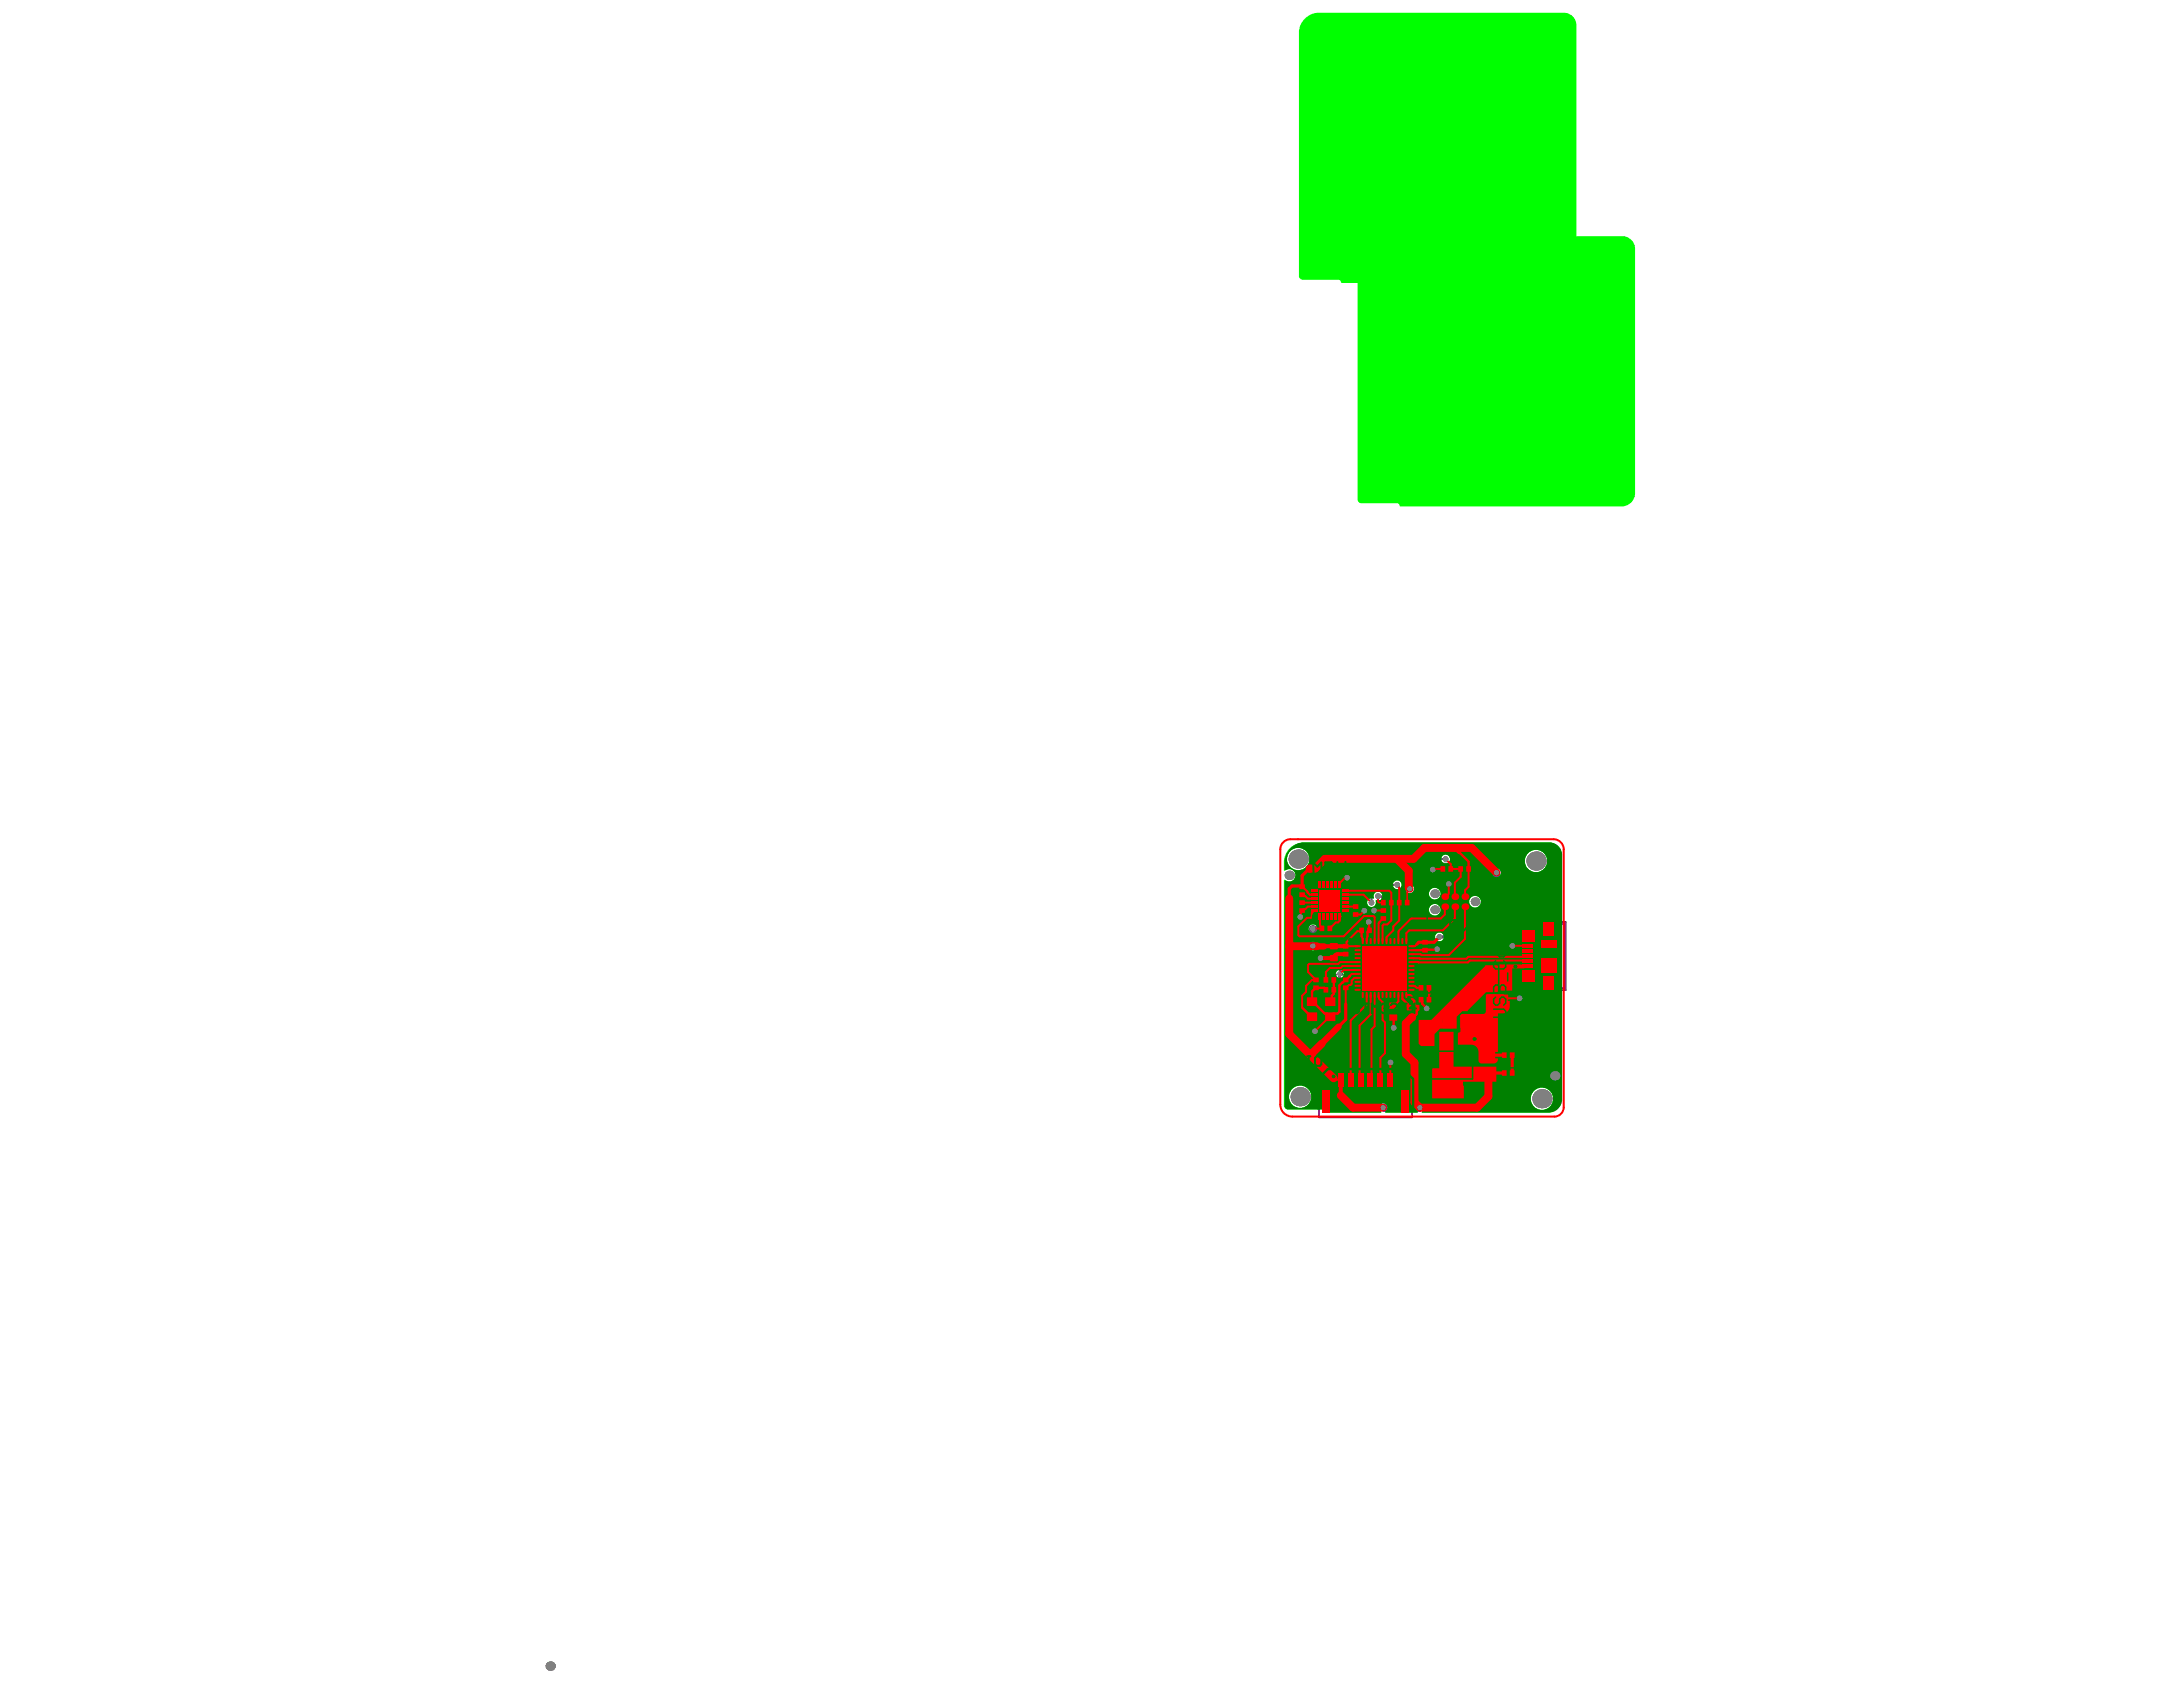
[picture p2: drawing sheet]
<svg xmlns="http://www.w3.org/2000/svg" width="279mm" height="216mm" viewBox="0 0 279 216" stroke-linecap="round" stroke-linejoin="round" font-family="sans-serif">
<path d="M184.7 136.3h1M185.2 135.8v1M197.3 122.4h1.1M197.9 121.9v1" fill="none" stroke="#000" stroke-width=".13"/>
<path d="M167.7 112.7h5v5.1h-5zM169.7 115.3h1M170.2 114.8v1M173.3 119.9h7.9v7.9h-7.9zM176.7 123.9h1M177.2 123.4v1" fill="none" stroke="#008000" stroke-width=".13"/>
<path d="M194.4 118h6v8.7h-6zM181.8 132.4h6.8v7.9h-6.8z" fill="none" stroke="#008000" stroke-width=".2"/>
<g fill="none" stroke="#800080" stroke-width=".18">
<path d="M165.9 115.2h1.5M165.9 112.8h1.5v4.4h-1.5zM165.9 114.9h1.5M168.5 118.1h2.4v1.4h-2.4zM172.8 115.4h1.4v2.3h-1.4zM173.6 118.4h2.3v1.4h-2.3zM176.3 115.9h1.5v2.3h-1.5zM176.4 114.8h4.4v1.4h-4.4zM178.4 114.8v1.4M178.7 114.8v1.4M181.7 119.9h1.4v2.4h-1.4zM182.7 113.5h7.1v3.8h-7.1z"/>
<path d="M184 110.5h4.6v1.4h-4.6zM186.3 110.5v1.4M166.8 127.2h4.5v3.9h-4.1l-.4-.4zM167.7 124.7h1.4v2.4h-1.4zM169 124.7h2.4v2.7h-2.4zM169 126h2.4M169 126.1h2.4M169.9 120.3h1.7v3.1h-1.7zM171.5 124.7h1.4v2.4h-1.4zM171.5 120.4h1.4v2.4h-1.4M174.3 139.1h.3M174.4 139.1v.8l-.1 .2h-.2l-.2-.2"/>
<path d="M174.9 139.3l.2-.2h.3l.2 .2v.1M175.3 139.6h.1M175.4 139.6l.2 .2v.1l-.2 .2h-.3l-.2-.2M175.6 139.4h.1M175.6 139.4l-.2 .2M177.5 127.9h1.7v3.1h-1.7zM179.7 128.2h2.3v1.5h-2.3zM181.2 125.7h2.3v1.4h-2.3zM181.2 127.2h2.3v1.5h-2.3zM184.3 129.6h4.3v2.3h-4.3zM189.3 134.1h2.4v4.4h-2.4zM190.2 125.4h3.2v3h-3.2z"/>
<path d="M190.2 123.6h3.1v1.6h-3.1zM191.7 125.4v3M191.8 125.4v3M191.9 136.6h2.3v1.4h-2.3zM191.9 134.3h2.3v1.4h-2.3z"/>
</g>
<g fill="none" stroke="#800080" stroke-width=".13">
<path d="M168.2 113.2h4v4.1h-4zM173.6 120.3h7.2v7.2h-7.2zM180.8 125.4h.3M181 125.2v.4M191.4 136.3h.4M191.6 136.1v.4"/>
<circle cx="174.5" cy="121.2" r=".51"/>
</g>
<path d="M194.4 118h6v8.7h-6zM194.5 118.3h5.8v8.2h-5.8zM199.7 118v8.7M168.8 136.9h11.9v6.1h-11.9zM181.8 132.4h6.8v7.9h-6.8zM181.9 134.5h6.6v3.6h-6.6z" fill="none" stroke="#800080" stroke-width=".2"/>
<g fill="none" stroke="#800080" stroke-width=".15">
<path d="M166 114.1h.1M166 116.1h.1M166 114.8v.3l.2 .2h.7l.1-.2M166 113.4v-.7h.2l.7 .7h.1M166 114.1h1M166 114.1l.2 .2M166 116.1h1M166 116.1l.2 .2M166 114.8l.2 .3 .3 .3M166.2 114.6l-.2 .2M166.2 116.6l-.2 .2v.3l.2 .2h.7l.1-.2v-.3l-.1-.2M166.9 114.6l.1 .2v.5l-.1 .1h-.4"/>
<path d="M167 113.9v.4M167 115.9v.4M167 114.9l-.1-.1h-.2l-.2 .1v.5M169.1 118.6l-.2-.2h-.3l-.2 .2v.3l.2 .2 .5-.2v.5h-.7M169.6 118.4h.4M169.8 119.4h.1M169.8 118.4v1M170 119.3l-.2 .1M170.3 118.6l.2-.2h.3l.2 .2v.7l-.2 .1h-.3l-.2-.1M173.1 116.3v.3M173.1 116.4h1M173.3 115.9l-.2-.1v-.4l.2-.1h.7l.1 .1v.4l-.1 .1"/>
<path d="M173.5 118.7h.7l-.7 .7v.1l.2 .2h.3l.2-.2M173.6 117.3l.2-.2h.2l.1 .2v.3l-.1 .2h-.2l-.2-.2M173.6 117.3l-.1-.2h-.2l-.2 .2v.3l.2 .2h.2l.1-.2M173.6 117.3v.3M174 116.3l.1 .1M174.1 116.4h.1M174.7 118.7h.3M174.9 119.7h.1M174.9 118.7v1M175 119.5l-.1 .2M175.4 118.9l.1-.2h.4l.1 .2v.6l-.1 .2h-.4l-.1-.2M176.5 116.2h1.1v.5l-.2 .2h-.3l-.2-.2v-.5"/>
<path d="M176.5 117.4l.2-.2h.4v.5l-.2 .2h-.2l-.2-.2zM176.9 116.5l-.4 .4M176.9 115v1l.5-.5h-.7M177.1 117.2l.3 .3 .2 .4M177.7 115l.4 .3M178.4 115v1h-.5l-.2-.1v-.4l.2-.2h.5M178.7 115.7h.6l.1-.2v-.3l-.1-.2h-.6v1M179.1 115.7l.3 .3M179.8 115.2l.1-.2h.4l.1 .2v.1M180.1 115.5h.2M180.3 115.5l.1 .2v.2l-.1 .1h-.4l-.1-.1M180.4 115.3h.1"/>
<path d="M180.4 115.3l-.1 .2M182.8 120v.3M184.6 110.7l-.2-.1h-.3l-.2 .1v.7l.2 .2h.3l.2-.2M184.9 111.6h.4M185.1 110.6h.1M185.1 110.6v1M185.1 110.6l-.2 .1M186.4 111.1h-.6l.5-.5v1M186.6 111.4h.5l.2-.2v-.3l-.2-.2h-.5v1M186.9 111.4l.4 .3M187.6 110.7h.7v.2l-.7 .6v.2M167.8 125.1v.6h.5l-.2-.5 .2-.1h.3l.2 .1v.4l-.2 .1"/>
<path d="M168 126.1l-.2 .2v.3l.2 .2h.6l.2-.2v-.3l-.2-.2M168.4 128.7l.7 1M169.1 128.7l-.7 1M169.4 124.9h.6l-.6 .7v.1l.1 .2h.4l.1-.2M169.4 129.7h.4M169.6 128.7h.1M169.6 128.7v1M169.6 128.7l-.2 .1M170 126.2l-.1-.2h-.4l-.1 .2v.7l.1 .2h.4l.1-.2M170.2 121.7v-.7h.2l.7 .7h.1M170.4 126.5h.5l.2 .2v.2l-.2 .2h-.4l-.1-.2zM170.4 124.9l.3 .3"/>
<path d="M170.4 122l-.2 .2v.3l.2 .2h.7l.1-.2v-.3l-.1-.2M171.1 126l-.4 .2-.3 .3M171.1 124.9v1h-.6l-.1-.2v-.3l.1-.2h.6M171.8 121.8l-.2 .1v.4l.2 .1h.6l.2-.1v-.4l-.2-.1M172 125.7l-.1-.1v-.4l.1-.1h.7l.2 .1v.4l-.2 .1M172 126.1l-.1 .2v.3l.1 .2h.7l.2-.2v-.3l-.2-.2h-.2l-.1 .2v.5M172.1 120.9l-.2-.1h-.1l-.2 .1v.4l.2 .1h.1l.2-.1M172.1 120.9l.2-.1h.1l.2 .1v.4l-.2 .1h-.1l-.2-.1M172.1 120.9v.4M177.8 129.5h.1M177.8 129.5h1M177.8 129.5l.2 .2"/>
<path d="M178 130.1l-.2 .1v.4l.2 .1h.7l.1-.1v-.4l-.1-.1M178.2 128.2h.1M178.2 128.2h-.2l-.2 .2v.3l.2 .2M178.2 128.2l.1 .2M178.3 128.4l.2-.2h.2l.1 .2v.3l-.1 .2M178.3 128.4v.1M178.8 129.4v.3M180.3 128.5l-.2-.2h-.3l-.2 .2v.7l.2 .1h.3l.2-.1M180.6 129.3h.3M180.8 128.3h.1M180.8 128.3v1M180.8 128.3l-.2 .2"/>
<path d="M181.5 128.5l.1-.2h.4l.1 .2v.7l-.1 .1h-.4l-.1-.1zM181.5 125.8h.5l.2 .2v.6l-.2 .2h-.5zM181.5 128.1h.5l.2-.2v-.3l-.2-.2h-.5v1M181.7 121h.1M181.7 120.2h.1M181.7 121h1.1M181.7 121l.2 .2M181.7 120.2h1.1M181.7 120.2l.2 .1M181.9 128.1l.3 .3M181.9 121.5l-.2 .2v.3l.2 .2h.7l.2-.2v-.3l-.2-.2M182.6 126l.1-.2h.4l.1 .2v.1l-.6 .7h.6"/>
<path d="M182.8 120.8v.4M183.2 127.4h-.6v.5l.3-.1h.2l.1 .1v.4l-.1 .1h-.4l-.1-.1M185.6 130.9h.1M185.6 130.9v.2l.2 .1h.3l.2-.1M185.8 130.7l-.2 .2M185.8 130.7h.1M186.3 130.4l-.2-.2h-.3l-.2 .2v.2l.2 .1M186.6 130.4l.2-.2h.3l.2 .2v.7l-.2 .1h-.3l-.2-.1M190 137h1l-.5-.5v.7M190.2 136.1l-.2-.1v-.4l.2-.1h.6l.2 .1v.4l-.2 .1M190.6 123.9h.3M190.7 127.1l-.2 .2v.3l.2 .2h.6l.2-.2v-.3l-.2-.2"/>
<path d="M190.8 124.9h.1M190.8 123.9v1M190.9 124.7l-.1 .2M191.3 124.1l.1-.2h.5v1h-.5l-.1-.2v-.1l.1-.2-.1-.2zM191.4 124.4h.5M191.5 126.1v.7l-.7-.7h-.1l-.2 .2v.3l.2 .2M191.9 124.4h.1M192 126.4h.1M192 126.4h1M192 126.4l.2 .2M192.2 126.9l-.2 .2v.3l.2 .2h.7l.1-.2v-.3l-.1-.2M192.4 135.2h.5l.1-.2v-.3l-.1-.2h-.5v1"/>
<path d="M192.4 136.7h.5l.1 .2v.6l-.1 .2h-.5zM192.6 124.4h.4M192.7 135.2l.3 .3M193 123.9v1h-.7M193 126.3v.3M193.4 137.7h.3M193.4 135.5h.3M193.5 136.7h.1M193.5 134.5h.1M193.5 134.5v1M193.5 136.7v1M193.5 136.7l-.1 .2"/>
<path d="M193.5 134.5l-.1 .2"/>
</g>
<g fill="none" stroke="#800080" stroke-width=".26">
<path d="M184.9 114.6h1.1l-1.1 1.1v.2l.3 .3h.5l.3-.3M186.5 116.2h.5M187.5 114.9l-.3-.3h-.2l-.3 .3v1.3"/>
<circle cx="167.9" cy="130.1" r=".11"/>
</g>
<circle cx="171.6" cy="137.8" r=".1" fill="none" stroke="#800080" stroke-width=".25"/>
<g fill="#800080">
<path d="M196.7 122h.4a.18 .18 0 0 1 .3 .2 .18 .18 0 0 1-.2 .2l.1-.3h-.6z"/>
<path d="M196.7 121.6h.6v.1h-.5l.1 .1h-.1z"/>
<path d="M185.2 136.3h.6v.1h-.3a.18 .18 0 0 0-.3 .2 .17 .17 0 0 0 .3 .1h.3v.1h-.4a.28 .28 0 0 1-.2-.2 .28 .28 0 0 1 0-.3z"/>
<path d="M185.2 137.2h.5l-.1-.2h.1l.1 .2h-.6z"/>
</g>
<circle cx="171.5" cy="124.6" r=".3" fill="#008080"/>
<path d="M168 118.9v2.2M191.5 111.7v5l-3 3M177 141.8h4.7" fill="none" stroke="#00f" stroke-width="1"/>
<path d="M188.5 119.7l-.2 .2h-4.1" fill="none" stroke="#00f" stroke-width=".4"/>
<path d="M180.4 113.7h-.9l-.6 .7h-.8l-.3 .3h-1.4" fill="none" stroke="#00f" stroke-width=".2"/>
<path d="M178.8 113.2h-2.8l-.5 .5v1.8M185 109.9h-2.3l-1.2 1.3v5.9l-.2 .1h-6.4l-3.4 3.4v4" fill="none" stroke="#00f" stroke-width=".25"/>
<g fill="#808080">
<circle cx="169" cy="122.6" r=".36"/>
<circle cx="175.2" cy="118" r=".36"/>
<circle cx="174.6" cy="116.6" r=".36"/>
<circle cx="182.6" cy="129.1" r=".36"/>
<circle cx="183.9" cy="121.5" r=".36"/>
<circle cx="172.4" cy="112.3" r=".36"/>
<circle cx="168.3" cy="132" r=".36"/>
<circle cx="191.5" cy="111.7" r=".36"/>
<circle cx="184.2" cy="119.9" r=".36"/>
<circle cx="168" cy="118.9" r=".36"/>
<circle cx="166.4" cy="117.3" r=".36"/>
<circle cx="168" cy="121.1" r=".36"/>
<circle cx="178.8" cy="113.2" r=".36"/>
<circle cx="176.4" cy="114.7" r=".36"/>
<circle cx="180.4" cy="113.7" r=".36"/>
<circle cx="177" cy="141.8" r=".36"/>
<circle cx="181.7" cy="141.8" r=".36"/>
<circle cx="178.4" cy="131.5" r=".36"/>
<circle cx="178" cy="136" r=".36"/>
<circle cx="194.5" cy="127.8" r=".36"/>
<circle cx="193.6" cy="121" r=".36"/>
<circle cx="185.4" cy="113.1" r=".36"/>
<circle cx="183.4" cy="111.3" r=".36"/>
<circle cx="175.9" cy="116.5" r=".36"/>
<circle cx="185" cy="109.9" r=".36"/>
<circle cx="175.5" cy="115.5" r=".36"/>
<circle cx="171.5" cy="124.6" r=".3"/>
<circle cx="179.4" cy="126.1" r=".25"/>
<circle cx="178.3" cy="126.1" r=".25"/>
<circle cx="177.2" cy="126.1" r=".25"/>
<circle cx="176.1" cy="126.1" r=".25"/>
<circle cx="175" cy="126.1" r=".25"/>
<circle cx="179.4" cy="125" r=".25"/>
<circle cx="178.3" cy="125" r=".25"/>
<circle cx="177.2" cy="125" r=".25"/>
<circle cx="176.1" cy="125" r=".25"/>
<circle cx="175" cy="125" r=".25"/>
<circle cx="179.4" cy="123.9" r=".25"/>
<circle cx="178.3" cy="123.9" r=".25"/>
<circle cx="177.2" cy="123.9" r=".25"/>
<circle cx="176.1" cy="123.9" r=".25"/>
<circle cx="175" cy="123.9" r=".25"/>
<circle cx="179.4" cy="122.8" r=".25"/>
<circle cx="178.3" cy="122.8" r=".25"/>
<circle cx="177.2" cy="122.8" r=".25"/>
<circle cx="176.1" cy="122.8" r=".25"/>
<circle cx="175" cy="122.8" r=".25"/>
<circle cx="179.4" cy="121.7" r=".25"/>
<circle cx="178.3" cy="121.7" r=".25"/>
<circle cx="177.2" cy="121.7" r=".25"/>
<circle cx="176.1" cy="121.7" r=".25"/>
<circle cx="175" cy="121.7" r=".25"/>
<circle cx="170.8" cy="114.7" r=".25"/>
<circle cx="170.8" cy="115.8" r=".25"/>
<circle cx="169.6" cy="115.8" r=".25"/>
<circle cx="169.6" cy="114.7" r=".25"/>
<circle cx="166.4" cy="140.4" r="1.21"/>
<circle cx="70.4" cy="213.2" r=".58"/>
<circle cx="199" cy="137.7" r=".58"/>
<circle cx="183.6" cy="116.4" r=".54"/>
<circle cx="188.8" cy="115.4" r=".54"/>
<circle cx="183.6" cy="114.4" r=".54"/>
<circle cx="196.6" cy="110.2" r="1.21"/>
<circle cx="197.3" cy="140.6" r="1.21"/>
<circle cx="166.1" cy="109.9" r="1.21"/>
<circle cx="165" cy="112" r=".58"/>
</g>
<g fill="#0f0">
<path d="M174.3 31.2a2.59 2.59 0 0 1 1.8-1h31.7a1.61 1.61 0 0 1 1.5 1.7v31.2a1.72 1.72 0 0 1-1.6 1.7h-28.5l-.1-.3-.3-.1h-4.6a.49 .49 0 0 1-.4-.5v-31.1a2.47 2.47 0 0 1 .5-1.6z"/>
<path d="M166.8 2.6a2.59 2.59 0 0 1 1.8-1h31.7a1.61 1.61 0 0 1 1.5 1.7v31.2a1.72 1.72 0 0 1-1.6 1.7h-28.5l-.1-.3-.3-.1h-4.6a.49 .49 0 0 1-.4-.5v-31.1a2.47 2.47 0 0 1 .5-1.6z"/>
<path d="M164.9 108.7a2.59 2.59 0 0 1 1.7-.9h31.8a1.61 1.61 0 0 1 1.4 1.6v31.3a1.72 1.72 0 0 1-1.5 1.7h-16.3v-.1a.56 .56 0 0 0 .2-.9 .56 .56 0 0 0-.9 0 .56 .56 0 0 0 .2 .9v.1h-4.2v-.1a.56 .56 0 0 0 .2-.9 .56 .56 0 0 0-.9 0 .56 .56 0 0 0 .2 .9v.1h-7l-.2-.3-.2-.1h-4.7a.49 .49 0 0 1-.4-.5v-28.9h.2a.79 .79 0 0 0 1.1 0 .79 .79 0 0 0 0-1.1 .79 .79 0 0 0-1.1 0l-.2-.1a3.2 3.2 0 0 1 .6-2.7zM184.5 109.9a.57 .57 0 0 0 1.1 0 .57 .57 0 0 0-1.1 0zM164.7 109.9a1.45 1.45 0 0 0 2.9 0 1.45 1.45 0 0 0-2.9 0zM195.2 110.2a1.43 1.43 0 0 0 2.8 0 1.43 1.43 0 0 0-2.8 0zM191 111.7a.57 .57 0 0 0 1.1 0 .57 .57 0 0 0-1.1 0zM178.3 113.2a.57 .57 0 0 0 1.1 0 .57 .57 0 0 0-1.1 0zM179.9 113.7a.57 .57 0 0 0 1.1 0 .57 .57 0 0 0-1.1 0zM175.1 115.2a.57 .57 0 0 0 .4 .9 .57 .57 0 0 0 .5-.8l.1-.1a.56 .56 0 0 0 .8-.4 .56 .56 0 0 0-.6-.7 .56 .56 0 0 0-.4 .8l-.1 .1a.54 .54 0 0 0-.7 .2zM182.9 114.4a.75 .75 0 0 0 1.5 0 .75 .75 0 0 0-1.5 0zM188 115.4a.75 .75 0 0 0 1.5 0 .75 .75 0 0 0-1.5 0zM182.9 116.4a.75 .75 0 0 0 1.5 0 .75 .75 0 0 0-1.5 0zM167.5 118.9a.57 .57 0 0 0 1.1 0 .57 .57 0 0 0-1.1 0zM183.7 119.9a.57 .57 0 0 0 1.1 0 .57 .57 0 0 0-1.1 0zM167.5 121.1a.57 .57 0 0 0 1.1 0 .57 .57 0 0 0-1.1 0zM171 124.6a.52 .52 0 0 0 1 0 .52 .52 0 0 0-1 0zM165 140.4a1.43 1.43 0 0 0 2.8 0 1.43 1.43 0 0 0-2.8 0zM195.9 140.6a1.45 1.45 0 0 0 2.9 0 1.45 1.45 0 0 0-2.9 0z"/>
</g>
<g fill="#808080">
<circle cx="169" cy="122.6" r=".36"/>
<circle cx="175.2" cy="118" r=".36"/>
<circle cx="174.6" cy="116.6" r=".36"/>
<circle cx="182.6" cy="129.1" r=".36"/>
<circle cx="183.9" cy="121.5" r=".36"/>
<circle cx="172.4" cy="112.3" r=".36"/>
<circle cx="168.3" cy="132" r=".36"/>
<circle cx="191.5" cy="111.7" r=".36"/>
<circle cx="184.2" cy="119.9" r=".36"/>
<circle cx="168" cy="118.9" r=".36"/>
<circle cx="166.4" cy="117.3" r=".36"/>
<circle cx="168" cy="121.1" r=".36"/>
<circle cx="178.8" cy="113.2" r=".36"/>
<circle cx="176.4" cy="114.7" r=".36"/>
<circle cx="180.4" cy="113.7" r=".36"/>
<circle cx="177" cy="141.8" r=".36"/>
<circle cx="181.7" cy="141.8" r=".36"/>
<circle cx="178.4" cy="131.5" r=".36"/>
<circle cx="178" cy="136" r=".36"/>
<circle cx="194.5" cy="127.8" r=".36"/>
<circle cx="193.6" cy="121" r=".36"/>
<circle cx="185.4" cy="113.1" r=".36"/>
<circle cx="183.4" cy="111.3" r=".36"/>
<circle cx="175.9" cy="116.5" r=".36"/>
<circle cx="185" cy="109.9" r=".36"/>
<circle cx="175.5" cy="115.5" r=".36"/>
<circle cx="171.5" cy="124.6" r=".3"/>
<circle cx="179.4" cy="126.1" r=".25"/>
<circle cx="178.3" cy="126.1" r=".25"/>
<circle cx="177.2" cy="126.1" r=".25"/>
<circle cx="176.1" cy="126.1" r=".25"/>
<circle cx="175" cy="126.1" r=".25"/>
<circle cx="179.4" cy="125" r=".25"/>
<circle cx="178.3" cy="125" r=".25"/>
<circle cx="177.2" cy="125" r=".25"/>
<circle cx="176.1" cy="125" r=".25"/>
<circle cx="175" cy="125" r=".25"/>
<circle cx="179.4" cy="123.9" r=".25"/>
<circle cx="178.3" cy="123.9" r=".25"/>
<circle cx="177.2" cy="123.9" r=".25"/>
<circle cx="176.1" cy="123.9" r=".25"/>
<circle cx="175" cy="123.9" r=".25"/>
<circle cx="179.4" cy="122.8" r=".25"/>
<circle cx="178.3" cy="122.8" r=".25"/>
<circle cx="177.2" cy="122.8" r=".25"/>
<circle cx="176.1" cy="122.8" r=".25"/>
<circle cx="175" cy="122.8" r=".25"/>
<circle cx="179.4" cy="121.7" r=".25"/>
<circle cx="178.3" cy="121.7" r=".25"/>
<circle cx="177.2" cy="121.7" r=".25"/>
<circle cx="176.1" cy="121.7" r=".25"/>
<circle cx="175" cy="121.7" r=".25"/>
<circle cx="170.8" cy="114.7" r=".25"/>
<circle cx="170.8" cy="115.8" r=".25"/>
<circle cx="169.6" cy="115.8" r=".25"/>
<circle cx="169.6" cy="114.7" r=".25"/>
<circle cx="166.4" cy="140.4" r="1.21"/>
<circle cx="70.4" cy="213.2" r=".58"/>
<circle cx="199" cy="137.7" r=".58"/>
<circle cx="183.6" cy="116.4" r=".54"/>
<circle cx="188.8" cy="115.4" r=".54"/>
<circle cx="183.6" cy="114.4" r=".54"/>
<circle cx="196.6" cy="110.2" r="1.21"/>
<circle cx="197.3" cy="140.6" r="1.21"/>
<circle cx="166.1" cy="109.9" r="1.21"/>
<circle cx="165" cy="112" r=".58"/>
</g>
<path d="M165 108.7a2.59 2.59 0 0 1 1.7-.9h31.8a1.62 1.62 0 0 1 1.4 1.6v31.3a1.72 1.72 0 0 1-1.5 1.7h-16.4v-.1a.56 .56 0 0 0 .2-.9 .56 .56 0 0 0-.9 0 .56 .56 0 0 0 .2 .9v.1h-4.2v-.1a.56 .56 0 0 0 .2-.9 .56 .56 0 0 0-.9 0 .56 .56 0 0 0 .2 .9v.1h-6.9l-.1-.3-.3-.1h-4.7a.49 .49 0 0 1-.4-.5v-28.8h.2a.79 .79 0 0 0 1.2-.7 .79 .79 0 0 0-1.2-.6l-.2-.1a3.2 3.2 0 0 1 .6-2.6zM184.5 109.9a.57 .57 0 0 0 1.1 0 .57 .57 0 0 0-1.1 0zM164.7 109.9a1.45 1.45 0 0 0 2.9 0 1.45 1.45 0 0 0-2.9 0zM195.2 110.2a1.43 1.43 0 0 0 2.8 0 1.43 1.43 0 0 0-2.8 0zM191 111.7a.57 .57 0 0 0 1.1 0 .57 .57 0 0 0-1.1 0zM178.3 113.2a.57 .57 0 0 0 1.1 0 .57 .57 0 0 0-1.1 0zM179.9 113.7a.57 .57 0 0 0 1.1 0 .57 .57 0 0 0-1.1 0zM175.1 115.2a.57 .57 0 0 0 .4 .9 .57 .57 0 0 0 .5-.8l.1-.1a.56 .56 0 0 0 .8-.4 .56 .56 0 0 0-.6-.7 .56 .56 0 0 0-.4 .8l-.1 .1a.54 .54 0 0 0-.7 .2zM182.9 114.4a.75 .75 0 0 0 1.5 0 .75 .75 0 0 0-1.5 0zM188 115.4a.75 .75 0 0 0 1.5 0 .75 .75 0 0 0-1.5 0zM182.9 116.4a.75 .75 0 0 0 1.5 0 .75 .75 0 0 0-1.5 0zM167.5 118.9a.57 .57 0 0 0 1.1 0 .57 .57 0 0 0-1.1 0zM183.7 119.9a.57 .57 0 0 0 1.1 0 .57 .57 0 0 0-1.1 0zM167.5 121.1a.57 .57 0 0 0 1.1 0 .57 .57 0 0 0-1.1 0zM171 124.6a.52 .52 0 0 0 1 0 .52 .52 0 0 0-1 0zM165 140.4a1.43 1.43 0 0 0 2.8 0 1.43 1.43 0 0 0-2.8 0zM195.9 140.6a1.45 1.45 0 0 0 2.9 0 1.45 1.45 0 0 0-2.9 0z" fill="#008000"/>
<g fill="#808080">
<circle cx="169" cy="122.6" r=".36"/>
<circle cx="175.2" cy="118" r=".36"/>
<circle cx="174.6" cy="116.6" r=".36"/>
<circle cx="182.6" cy="129.1" r=".36"/>
<circle cx="183.9" cy="121.5" r=".36"/>
<circle cx="172.4" cy="112.3" r=".36"/>
<circle cx="168.3" cy="132" r=".36"/>
<circle cx="191.5" cy="111.7" r=".36"/>
<circle cx="184.2" cy="119.9" r=".36"/>
<circle cx="168" cy="118.9" r=".36"/>
<circle cx="166.4" cy="117.3" r=".36"/>
<circle cx="168" cy="121.1" r=".36"/>
<circle cx="178.8" cy="113.2" r=".36"/>
<circle cx="176.4" cy="114.7" r=".36"/>
<circle cx="180.4" cy="113.7" r=".36"/>
<circle cx="177" cy="141.8" r=".36"/>
<circle cx="181.7" cy="141.8" r=".36"/>
<circle cx="178.4" cy="131.5" r=".36"/>
<circle cx="178" cy="136" r=".36"/>
<circle cx="194.5" cy="127.8" r=".36"/>
<circle cx="193.6" cy="121" r=".36"/>
<circle cx="185.4" cy="113.1" r=".36"/>
<circle cx="183.4" cy="111.3" r=".36"/>
<circle cx="175.9" cy="116.5" r=".36"/>
<circle cx="185" cy="109.9" r=".36"/>
<circle cx="175.5" cy="115.5" r=".36"/>
<circle cx="171.5" cy="124.6" r=".3"/>
<circle cx="179.4" cy="126.1" r=".25"/>
<circle cx="178.3" cy="126.1" r=".25"/>
<circle cx="177.2" cy="126.1" r=".25"/>
<circle cx="176.1" cy="126.1" r=".25"/>
<circle cx="175" cy="126.1" r=".25"/>
<circle cx="179.4" cy="125" r=".25"/>
<circle cx="178.3" cy="125" r=".25"/>
<circle cx="177.2" cy="125" r=".25"/>
<circle cx="176.1" cy="125" r=".25"/>
<circle cx="175" cy="125" r=".25"/>
<circle cx="179.4" cy="123.9" r=".25"/>
<circle cx="178.3" cy="123.9" r=".25"/>
<circle cx="177.2" cy="123.9" r=".25"/>
<circle cx="176.1" cy="123.9" r=".25"/>
<circle cx="175" cy="123.9" r=".25"/>
<circle cx="179.4" cy="122.8" r=".25"/>
<circle cx="178.3" cy="122.8" r=".25"/>
<circle cx="177.2" cy="122.8" r=".25"/>
<circle cx="176.1" cy="122.8" r=".25"/>
<circle cx="175" cy="122.8" r=".25"/>
<circle cx="179.4" cy="121.7" r=".25"/>
<circle cx="178.3" cy="121.7" r=".25"/>
<circle cx="177.2" cy="121.7" r=".25"/>
<circle cx="176.1" cy="121.7" r=".25"/>
<circle cx="175" cy="121.7" r=".25"/>
<circle cx="170.8" cy="114.7" r=".25"/>
<circle cx="170.8" cy="115.8" r=".25"/>
<circle cx="169.6" cy="115.8" r=".25"/>
<circle cx="169.6" cy="114.7" r=".25"/>
<circle cx="166.4" cy="140.4" r="1.21"/>
<circle cx="70.4" cy="213.2" r=".58"/>
<circle cx="199" cy="137.7" r=".58"/>
<circle cx="183.6" cy="116.4" r=".54"/>
<circle cx="188.8" cy="115.4" r=".54"/>
<circle cx="183.6" cy="114.4" r=".54"/>
<circle cx="196.6" cy="110.2" r="1.21"/>
<circle cx="197.3" cy="140.6" r="1.21"/>
<circle cx="166.1" cy="109.9" r="1.21"/>
<circle cx="165" cy="112" r=".58"/>
</g>
<g fill="#f00">
<path d="M184.2 132h1.8v4.5h5.5v1.9h-4.2v.5h.1v1.7h-4.1v-3.8l.1-.1h.8z"/>
<path d="M191.9 123.4h2.7l.4 .1 .1 .1v.3h-1.6v2.9h-1.6z"/>
<path d="M187 129.9l.1-.1 2.9-.1 .2-.3v-2l.1-.1 2.2-.1v.2a.38 .38 0 0 0-.3 .4 .38 .38 0 0 0 .4 .3h.6a1.45 1.45 0 0 1-.2 1.2l-.1 .2a1.38 1.38 0 0 1-1.2 .2v4.9h-1.1a.45 .45 0 0 0-.5 .6 .45 .45 0 0 0 .7 .3h.9a.56 .56 0 0 1-.4 .6h-1.7a.39 .39 0 0 1-.4-.4v-1.1a.94 .94 0 0 0-.9-.9h-1.7v-1.4l.3-.3zM187.3 132.6a.45 .45 0 0 0 0 .7 .45 .45 0 0 0 .7-.3 .41 .41 0 0 0-.2-.5 .41 .41 0 0 0-.5 .1z"/>
<path d="M181.6 130.5h1.6l6.9-6.9v-.1h1.5l.1 .1v3.3l-.1 .1h-1.4l-2.3 2.3v.1h-.7l-.8 .7v1.5h-2.1l-.7 .8v1.5h-1.7l-.3-.3zM184.7 130.5a.36 .36 0 0 0-.1 .4 .36 .36 0 0 0 .3 .2h.4a.36 .36 0 0 0 .3-.4 .36 .36 0 0 0-.3-.3z"/>
</g>
<path d="M186.2 108.5l.6 .6M169 122.6h.1M169 122.6h1.7M170.7 122.6h.1M170.7 121.1h-1.2M171.2 122.1h1M171.6 138.2v2" fill="none" stroke="#f00" stroke-width=".51"/>
<g fill="none" stroke="#f00" stroke-width=".3">
<path d="M174.3 119.1v.7M175 119.3v.5M175.2 118l.1 1.1M186.8 109.1l1.2 1.2v.9M166.7 129l1.1 1.1h.1M170.7 126.7v.5l-.2 .2v.6l-.2 .2M172.7 124.9l-1.3 1.2v3.4l-.2 .2h-.5l-.4 .4-.4-.4h-.4l-1.5-1.5h-.1v-1.3l.5-.5h1.1l.2 .3M178.4 130.3v1.2M178.5 130.1l-.2 .1M181.9 127.9l.1 .2v.4l.6 .6M183.9 121.5l-1.5 .1M184.9 130.7h.4"/>
<path d="M195.5 123.6v.1"/>
</g>
<g fill="none" stroke="#f00" stroke-width=".25">
<path d="M166.7 113.5l.9 1h.6M166.7 114.5l.1 .2h.3l.3 .3h.8M166.7 115.5h1.5M168.2 114.5h.1M168.2 116.5l-.3 .3v.5l-.1 .2h-.5l-1.1 1.1v1.1l.1 .1h5.7M168.2 116h-.8l-.3 .4h-.3l-.3 .3v.6h-.1M168.9 117.3v.9M169.2 118.8l-1.2 .1M172.2 114h5.6l.3 .3v3.5l-.5 .5h-.5l-.1 .2v1.9M172.2 114.5h2.3l1 1M172.2 116h1.3M172.4 112.3l-.3 .1-.6 .6v.2"/>
<path d="M174.3 119.1l-.6 .1-1.4 1.4v.4l-.1 .1M174.6 117.2h1.2M174.6 116.6h.1M175.9 116.5h1.2M177.1 117.5l-.7 .7v2.2M178.8 113.2v.2l.3 .2v4.2l-.8 .8v.5l-.8 .8v.5M179 119.3v1.1M180.5 117.6l-1.4 1.5M183.4 111.2h1.3M184.9 114.6v.2M184.9 116v1l-.5 .5h-3.7M185 109.9l.7 .7v.6h1.2v1l-.7 .8v1.8"/>
<path d="M185.4 113.1v1.2M186.2 116v1.5l-1.5 1.6h-4.3l-.4 .3v1M187.5 116v4.2l-2.1 2h-3.5l-.1-.1h-1.1M187.5 114.7v.1M188 111.2v2.3l-.5 .4v.8M168.3 132h.1M168.4 125.4h.1M168.4 125.4h-.5l-.7 .8v.7l-.5 .5v1.6M170.3 130.1h-.1l-1.9 1.9M170.7 138l.1 .2h.8M172.2 121.1h.1M172.2 126.4v2.1"/>
<path d="M173.8 125.2h-.5l-.3 .3v.4l-.2 .2h-.2l-.3 .3M173.8 123.6h-2l-.2 .3h-1.4l-.5 .5v1M173.8 123.1h-2.3l-.2 .3h-3.7l-.2 .1v.9l1 1M173.8 124.1h-1.8l-.5 .5M173.8 124.6h-.8l-.3 .3M174.9 127.3v1.2l-2 2.1v7.6M175.4 127.3v2.5l-1.4 1.4v6.9l.1 .1M175.9 127.3v4l-.4 .4v6.4l-.1 .1M176.4 127.3a1.1 1.1 0 0 0 .6 1v2.2l.3 .3v4l-.6 .6v2.8M177.9 136v2.2M180.7 126.2h.4l.2 .2h.6M181.3 120.8l-.2 .3h-.4"/>
<path d="M192.6 127.8h1.9M193.6 121h1.9"/>
</g>
<path d="M165 115v17.3l5.7 5.7M167.6 111.2h.7l1.3-1.3h11.3l1.4-1.4h6.1l3.1 3.2M178.8 109.9l1.5 1.5v2.2l.1 .1M165 121.1h3.5M169.2 133.6l-1.4 1.4h-.2M180.8 130.2l-.9 .8v3.9l1.1 1.1v5.1l.7 .7h7.4l1.4-1.5v-2.8M171.6 140.2l1.6 1.6h3.8" fill="none" stroke="#f00" stroke-width="1"/>
<path d="M167.6 111.2l-.9 .9v1.4l-.1-.1h-1.2l-.4 .3v1.3M184.2 119.9l-.7 .7M172.2 128.5v2l-.9 .9M185.2 139.6h1M187.6 132.9l-.1 .1M190.6 135h1.9l-.1 .1M192.5 137.4v-.1h-2v.2M193.5 135v2.3" fill="none" stroke="#f00" stroke-width=".4"/>
<path d="M168.5 121.1h1M169.2 133.5v.1M171.3 131.4l-2.1 2.1" fill="none" stroke="#f00" stroke-width=".81"/>
<path d="M176.4 114.7v.7l.1 .1h.6M180.4 113.7v.2l-.3 .3v1.3" fill="none" stroke="#f00" stroke-width=".2"/>
<path d="M188.1 122.9l-.2 .3-7-.1M195.4 122.5h-7.5l-.2 .2-6.8-.1" fill="none" stroke="#f00" stroke-width=".26"/>
<g fill="#f00">
<circle cx="170.7" cy="126.7" r=".15"/>
<circle cx="170.7" cy="125.4" r=".15"/>
</g>
<path d="M175.3 119.1h-.2l-.1 .2M170.7 125.4v1.3M178.3 130.2l.1 .1M179.5 127.8l.7 .7v.3l.2 .2M180.7 127.8l.3 .3v.4l.4 .5M181.1 121.6h1.3" fill="none" stroke="#f00" stroke-width=".3"/>
<g fill="none" stroke="#f00" stroke-width=".25">
<path d="M168.9 118.2l.3 .6M171.5 117.3h.1M171.5 117.3v.5l-.2 .3h-.3l-.8 .7M174.3 119.8l.1 .4v.2M174.6 117.2l-2.6 2.6M174.6 116.6l-.5 .4h-.6M175 119.8l-.1 .6M175.8 117.2l.1 .2v3M179.1 119.1l-.1 .2M180.7 117.5l-.2 .1M183.4 111.2v.1M185.4 114.3v.2l-.2 .2-.3 .1"/>
<path d="M172.2 121.1h1.3M178 136h-.1M178.3 128.7h.1M179 127.3v.8l-.6 .6h-.1M179.5 127.3v.5M180 127.3h.1M180 127.3h.5l.2 .2v.3M180.7 121.6h.4M182.9 127.9h.1M182.9 127.2h.1M182.9 126.4v1.5M192.5 127.7l.1 .1"/>
</g>
<path d="M170.3 118.7l-.1 .1M183.5 120.6h-1.9l-.3 .2M190.6 135l-.1 .1" fill="none" stroke="#f00" stroke-width=".4"/>
<path d="M170.7 121.1h1.5M171.2 122.1l-.2 .1-.2 .2-.1 .2M181.4 129l-.2 .4v.3l-.4 .5" fill="none" stroke="#f00" stroke-width=".51"/>
<path d="M164.1 107.9l.6-.4 .5-.1h33.7a1.29 1.29 0 0 1 1.2 1.3v33a1.19 1.19 0 0 1-1.2 1.2h-33.5a1.54 1.54 0 0 1-1.5-1.5v-32.7v-.4zM173.5 121.1h.3M180.7 122.6h.2M180.9 123.1h-.2M188.1 122.9h7.3l.1 .1M195.5 122.4l-.1 .1" fill="none" stroke="#f00" stroke-width=".26"/>
<g fill="#808080">
<circle cx="169" cy="122.6" r=".36"/>
<circle cx="175.2" cy="118" r=".36"/>
<circle cx="174.6" cy="116.6" r=".36"/>
<circle cx="182.6" cy="129.1" r=".36"/>
<circle cx="183.9" cy="121.5" r=".36"/>
<circle cx="172.4" cy="112.3" r=".36"/>
<circle cx="168.3" cy="132" r=".36"/>
<circle cx="191.5" cy="111.7" r=".36"/>
<circle cx="184.2" cy="119.9" r=".36"/>
<circle cx="168" cy="118.9" r=".36"/>
<circle cx="166.4" cy="117.3" r=".36"/>
<circle cx="168" cy="121.1" r=".36"/>
<circle cx="178.8" cy="113.2" r=".36"/>
<circle cx="176.4" cy="114.7" r=".36"/>
<circle cx="180.4" cy="113.7" r=".36"/>
<circle cx="177" cy="141.8" r=".36"/>
<circle cx="181.7" cy="141.8" r=".36"/>
<circle cx="178.4" cy="131.5" r=".36"/>
<circle cx="178" cy="136" r=".36"/>
<circle cx="194.5" cy="127.8" r=".36"/>
<circle cx="193.6" cy="121" r=".36"/>
<circle cx="185.4" cy="113.1" r=".36"/>
<circle cx="183.4" cy="111.3" r=".36"/>
<circle cx="175.9" cy="116.5" r=".36"/>
<circle cx="185" cy="109.9" r=".36"/>
<circle cx="175.5" cy="115.5" r=".36"/>
<circle cx="171.5" cy="124.6" r=".3"/>
<circle cx="179.4" cy="126.1" r=".25"/>
<circle cx="178.3" cy="126.1" r=".25"/>
<circle cx="177.2" cy="126.1" r=".25"/>
<circle cx="176.1" cy="126.1" r=".25"/>
<circle cx="175" cy="126.1" r=".25"/>
<circle cx="179.4" cy="125" r=".25"/>
<circle cx="178.3" cy="125" r=".25"/>
<circle cx="177.2" cy="125" r=".25"/>
<circle cx="176.1" cy="125" r=".25"/>
<circle cx="175" cy="125" r=".25"/>
<circle cx="179.4" cy="123.9" r=".25"/>
<circle cx="178.3" cy="123.9" r=".25"/>
<circle cx="177.2" cy="123.9" r=".25"/>
<circle cx="176.1" cy="123.9" r=".25"/>
<circle cx="175" cy="123.9" r=".25"/>
<circle cx="179.4" cy="122.8" r=".25"/>
<circle cx="178.3" cy="122.8" r=".25"/>
<circle cx="177.2" cy="122.8" r=".25"/>
<circle cx="176.1" cy="122.8" r=".25"/>
<circle cx="175" cy="122.8" r=".25"/>
<circle cx="179.4" cy="121.7" r=".25"/>
<circle cx="178.3" cy="121.7" r=".25"/>
<circle cx="177.2" cy="121.7" r=".25"/>
<circle cx="176.1" cy="121.7" r=".25"/>
<circle cx="175" cy="121.7" r=".25"/>
<circle cx="170.8" cy="114.7" r=".25"/>
<circle cx="170.8" cy="115.8" r=".25"/>
<circle cx="169.6" cy="115.8" r=".25"/>
<circle cx="169.6" cy="114.7" r=".25"/>
<circle cx="166.4" cy="140.4" r="1.21"/>
<circle cx="70.4" cy="213.2" r=".58"/>
<circle cx="199" cy="137.7" r=".58"/>
<circle cx="183.6" cy="116.4" r=".54"/>
<circle cx="188.8" cy="115.4" r=".54"/>
<circle cx="183.6" cy="114.4" r=".54"/>
<circle cx="196.6" cy="110.2" r="1.21"/>
<circle cx="197.3" cy="140.6" r="1.21"/>
<circle cx="166.1" cy="109.9" r="1.21"/>
<circle cx="165" cy="112" r=".58"/>
</g>
<g fill="#f00">
<path d="M170.4 126.4l.1-.1h.4l.1 .1v.6h-.1h-.4h-.1z" fill-rule="evenodd"/>
<path d="M169.4 126.4l.1-.1h.4l.1 .1v.6h-.1h-.4h-.1z" fill-rule="evenodd"/>
<path d="M171.9 126.2l.1-.1h.5l.1 .1v.4l-.1 .1h-.5l-.1-.1z" fill-rule="evenodd"/>
<path d="M171.9 125.2l.1-.1h.5l.1 .1v.4l-.1 .1h-.5l-.1-.1z" fill-rule="evenodd"/>
<path d="M174.4 121h5.6v5.7h-5.6z" fill-rule="evenodd"/>
</g>
<g fill="#f00">
<path d="M170.9 126.3l.1 .1z"/>
<path d="M170.4 126.3l.1 .1z"/>
<path d="M170.4 127h.1z"/>
<path d="M170.9 127h.1h-.1z"/>
<path d="M169.9 126.3l.1 .1z"/>
<path d="M169.4 126.3l.1 .1z"/>
<path d="M169.4 127h.1z"/>
<path d="M169.9 127h.1h-.1z"/>
<path d="M172.5 126.6h.1l-.1 .1z"/>
<path d="M172.5 126.1l.1 .1z"/>
<path d="M171.9 126.1l.1 .1z"/>
<path d="M171.9 126.6l.1 .1z"/>
<path d="M172.5 125.6h.1l-.1 .1z"/>
<path d="M172.5 125.1l.1 .1z"/>
<path d="M171.9 125.1l.1 .1z"/>
<path d="M171.9 125.6l.1 .1z"/>
</g>
<g fill="none" stroke="#f00" stroke-width=".25">
<path d="M173.5 121.1h.5M173.5 121.6h.5M173.5 122.1h.5M173.5 122.6h.5M173.5 123.1h.5M173.5 123.6h.5M173.5 124.1h.5M173.5 124.6h.5M173.5 125.2h.5M173.5 125.7h.5M173.5 126.2h.5M173.5 126.7h.5"/>
<path d="M174.4 120.2v.5M174.4 127.1v.5M174.9 120.2v.5M174.9 127.1v.5M175.4 120.2v.5M175.4 127.1v.5M175.9 120.2v.5M175.9 127.1v.5M176.4 120.2v.5M176.4 127.1v.5M177 120.2v.5M177 127.1v.5"/>
<path d="M177.5 120.2v.5M177.5 127.1v.5M178 120.2v.5M178 127.1v.5M178.5 120.2v.5M178.5 127.1v.5M179 120.2v.5M179 127.1v.5M179.5 120.2v.5M179.5 127.1v.5M180 120.2v.5M180 127.1v.5"/>
<path d="M180.4 121.1h.5M180.4 121.6h.5M180.4 122.1h.5M180.4 122.6h.5M180.4 123.1h.5M180.4 123.6h.5M180.4 124.1h.5M180.4 124.6h.5M180.4 125.2h.5M180.4 125.7h.5M180.4 126.2h.5M180.4 126.7h.5"/>
</g>
<g fill="#f00">
<path d="M194.8 120.8h1.4v.5h-1.4z" fill-rule="evenodd"/>
<path d="M194.8 121.5h1.4v.4h-1.4z" fill-rule="evenodd"/>
<path d="M194.8 122.1h1.4v.5h-1.4z" fill-rule="evenodd"/>
<path d="M194.8 122.8h1.4v.5h-1.4z" fill-rule="evenodd"/>
<path d="M194.8 123.5h1.4v.4h-1.4z" fill-rule="evenodd"/>
<path d="M194.8 119.1h1.6v1.5h-1.6z" fill-rule="evenodd"/>
<path d="M194.8 124.2h1.6v1.4h-1.6z" fill-rule="evenodd"/>
<path d="M197.2 120.3h2v1h-2z" fill-rule="evenodd"/>
<path d="M197.2 122.6h2v1.8h-2z" fill-rule="evenodd"/>
<path d="M197.6 118.1h1.3v1.7h-1.3z" fill-rule="evenodd"/>
<path d="M197.6 124.9h1.3v1.7h-1.3z" fill-rule="evenodd"/>
<path d="M182.6 127.7l.1-.1h.4l.1 .1v.5l-.1 .1h-.4l-.1-.1z" fill-rule="evenodd"/>
<path d="M181.6 127.7v-.1h.5l.1 .1v.5l-.1 .1h-.5v-.1z" fill-rule="evenodd"/>
<path d="M168.9 113.9h2.6v2.7h-2.6z" fill-rule="evenodd"/>
<path d="M168.8 116.9h.3v.8h-.3z" fill-rule="evenodd"/>
<path d="M169.3 116.9h.3v.8h-.3z" fill-rule="evenodd"/>
<path d="M169.8 116.9h.3v.8h-.3z" fill-rule="evenodd"/>
<path d="M170.3 116.9h.3v.8h-.3z" fill-rule="evenodd"/>
<path d="M170.8 116.9h.3v.8h-.3z" fill-rule="evenodd"/>
<path d="M171.3 116.9h.4v.8h-.4z" fill-rule="evenodd"/>
<path d="M171.8 116.4h.8v.3h-.8z" fill-rule="evenodd"/>
<path d="M171.8 115.8h.8v.4h-.8z" fill-rule="evenodd"/>
<path d="M171.8 115.3h.8v.4h-.8z" fill-rule="evenodd"/>
<path d="M171.8 114.8h.8v.4h-.8z" fill-rule="evenodd"/>
<path d="M171.8 114.3h.8v.4h-.8z" fill-rule="evenodd"/>
<path d="M171.8 113.8h.8v.4h-.8z" fill-rule="evenodd"/>
<path d="M167.8 116.4h.8v.3h-.8z" fill-rule="evenodd"/>
<path d="M167.8 115.8h.8v.4h-.8z" fill-rule="evenodd"/>
<path d="M167.8 115.3h.8v.4h-.8z" fill-rule="evenodd"/>
<path d="M167.8 114.8h.8v.4h-.8z" fill-rule="evenodd"/>
<path d="M167.8 114.3h.8v.4h-.8z" fill-rule="evenodd"/>
<path d="M167.8 113.8h.8v.4h-.8z" fill-rule="evenodd"/>
<path d="M168.8 112.8h.3v.8h-.3z" fill-rule="evenodd"/>
<path d="M169.3 112.8h.3v.8h-.3z" fill-rule="evenodd"/>
<path d="M169.8 112.8h.3v.8h-.3z" fill-rule="evenodd"/>
<path d="M170.3 112.8h.3v.8h-.3z" fill-rule="evenodd"/>
<path d="M170.8 112.8h.3v.8h-.3z" fill-rule="evenodd"/>
<path d="M171.3 112.8h.4v.8h-.4z" fill-rule="evenodd"/>
<path d="M173.1 116.8l.1-.1h.6l.1 .1v.5h-.1h-.6h-.1z" fill-rule="evenodd"/>
<path d="M173.1 115.8l.1-.1h.6l.1 .1v.5h-.1h-.6h-.1z" fill-rule="evenodd"/>
<path d="M168.9 118.5h.1h.4h.1v.6l-.1 .1h-.4l-.1-.1z" fill-rule="evenodd"/>
<path d="M169.9 118.5h.1h.4h.1v.6l-.1 .1h-.4l-.1-.1z" fill-rule="evenodd"/>
<path d="M166.3 113.3l.1-.1h.5l.1 .1v.4l-.1 .1h-.5l-.1-.1z" fill-rule="evenodd"/>
<path d="M166.3 114.3l.1-.1h.5l.1 .1v.4l-.1 .1h-.5l-.1-.1z" fill-rule="evenodd"/>
<path d="M166.3 115.3l.1-.1h.5l.1 .1v.4l-.1 .1h-.5l-.1-.1z" fill-rule="evenodd"/>
<path d="M166.3 116.3l.1-.1h.5l.1 .1v.5h-.1h-.5h-.1z" fill-rule="evenodd"/>
<path d="M169.4 125.1h.1h.4h.1v.6l-.1 .1h-.4l-.1-.1z" fill-rule="evenodd"/>
<path d="M170.4 125.1h.1h.4h.1v.6l-.1 .1h-.4l-.1-.1z" fill-rule="evenodd"/>
<path d="M183.6 139h3.2v1.3h-3.2z" fill-rule="evenodd"/>
<path d="M182.2 132.3h1.3v1.3h-1.3z" fill-rule="evenodd"/>
<path d="M184.5 132.3h1.3v1.3h-1.3z" fill-rule="evenodd"/>
<path d="M186.9 132.3h1.2v1.3h-1.2z" fill-rule="evenodd"/>
<path d="M190.6 124l.1-.1h.6l.1 .1v.8l-.1 .1h-.6l-.1-.1z" fill-rule="evenodd"/>
<path d="M192.2 123.9h.6l.1 .1v.8l-.1 .1h-.6l-.1-.1v-.8z" fill-rule="evenodd"/>
<path d="M192.2 137h.1h.5v.6v.1h-.5l-.1-.1z" fill-rule="evenodd"/>
<path d="M193.2 137h.1h.5v.6v.1h-.5l-.1-.1z" fill-rule="evenodd"/>
<path d="M190.5 127.4l.1-.1h.8l.1 .1v.6l-.1 .1h-.8l-.1-.1z" fill-rule="evenodd"/>
<path d="M190.5 125.9l.1-.1h.8l.1 .1v.6l-.1 .1h-.8l-.1-.1z" fill-rule="evenodd"/>
<path d="M192 127.4l.1-.1h.8l.1 .1v.6l-.1 .1h-.8l-.1-.1z" fill-rule="evenodd"/>
<path d="M192 125.9l.1-.1h.8l.1 .1v.6l-.1 .1h-.8l-.1-.1z" fill-rule="evenodd"/>
<path d="M189.8 134.4h1.4l.2 .2v1.1l-.2 .2h-1.4l-.2-.2v-1.1z" fill-rule="evenodd"/>
<path d="M189.8 136.8h1.4l.2 .1v1.1l-.2 .2h-1.4l-.2-.2v-1.1z" fill-rule="evenodd"/>
<path d="M193.2 134.8l.1-.1h.5v.1v.5v.1h-.5l-.1-.1z" fill-rule="evenodd"/>
<path d="M192.2 134.8l.1-.1h.5v.1v.5v.1h-.5l-.1-.1z" fill-rule="evenodd"/>
<path d="M186.9 130l.2-.1h1l.2 .1v1.4l-.2 .2h-1l-.2-.2z" fill-rule="evenodd"/>
<path d="M184.6 130l.1-.1h1.1l.2 .1v1.4l-.2 .2h-1.1l-.1-.2z" fill-rule="evenodd"/>
<path d="M171.3 137.3h.6v1.7h-.6z" fill-rule="evenodd"/>
<path d="M172.5 137.3h.7v1.7h-.7z" fill-rule="evenodd"/>
<path d="M175.1 137.3h.6v1.7h-.6z" fill-rule="evenodd"/>
<path d="M176.3 137.3h.7v1.7h-.7z" fill-rule="evenodd"/>
<path d="M173.8 137.3h.7v1.7h-.7z" fill-rule="evenodd"/>
<path d="M177.6 137.3h.7v1.7h-.7z" fill-rule="evenodd"/>
<path d="M169.2 139.6h1v2.9h-1z" fill-rule="evenodd"/>
<path d="M179.3 139.6h1v2.9h-1z" fill-rule="evenodd"/>
<path d="M176.8 115.2h.5h.1v.6l-.1 .1h-.5v-.1z" fill-rule="evenodd"/>
<path d="M177.8 115.2h.5h.1v.6l-.1 .1h-.5v-.1z" fill-rule="evenodd"/>
<path d="M179.8 115.2h.1h.4h.1v.6l-.1 .1h-.4l-.1-.1z" fill-rule="evenodd"/>
<path d="M178.8 115.2h.1h.4h.1v.6l-.1 .1h-.4l-.1-.1z" fill-rule="evenodd"/>
<path d="M182.6 126.1h.1h.4h.1v.6l-.1 .1h-.4l-.1-.1z" fill-rule="evenodd"/>
<path d="M181.6 126.1h.5h.1v.6l-.1 .1h-.5v-.1z" fill-rule="evenodd"/>
<path d="M187.7 110.9h.5h.1v.6l-.1 .1h-.5v-.1z" fill-rule="evenodd"/>
<path d="M186.7 110.9h.5h.1v.6l-.1 .1h-.5l-.1-.1v-.6z" fill-rule="evenodd"/>
<path d="M169.6 129.6h1.3v1l-1.2 .1z" fill-rule="evenodd"/>
<path d="M169.6 127.7l1.3-.1v1.1l-1.2 .1z" fill-rule="evenodd"/>
<path d="M167.3 129.6h1.2l.1 1-1.3 .1z" fill-rule="evenodd"/>
<path d="M167.3 127.7l1.2-.1 .1 1.1-1.3 .1z" fill-rule="evenodd"/>
<path d="M185.4 110.9h.1h.4h.1v.6l-.1 .1h-.4l-.1-.1z" fill-rule="evenodd"/>
<path d="M184.4 110.9h.5h.1v.6l-.1 .1h-.5v-.1z" fill-rule="evenodd"/>
<path d="M176.7 117.3l.1-.1h.5l.1 .1v.5l-.1 .1h-.5l-.1-.1z" fill-rule="evenodd"/>
<path d="M176.7 116.3l.1-.1h.5l.1 .1v.5h-.1h-.5h-.1z" fill-rule="evenodd"/>
<path d="M177.8 129.9l.1-.1h.8l.1 .1v.6l-.1 .1h-.8l-.1-.1z" fill-rule="evenodd"/>
<path d="M177.8 128.4l.1-.1h.8l.1 .1v.6l-.1 .1h-.8l-.1-.1z" fill-rule="evenodd"/>
<path d="M174 118.7h.5l.1 .1v.5l-.1 .1h-.5v-.1v-.5z" fill-rule="evenodd"/>
<path d="M175 118.8l.1-.1h.4l.1 .1v.5l-.1 .1h-.4l-.1-.1z" fill-rule="evenodd"/>
<path d="M182 120.4l.1-.1h.6v.1v.4v.1h-.6l-.1-.1z" fill-rule="evenodd"/>
<path d="M182 121.4l.1-.1h.6v.1v.4v.1h-.6l-.1-.1z" fill-rule="evenodd"/>
<path d="M181.1 128.7v-.1h.5l.1 .1v.5l-.1 .1h-.5v-.1z" fill-rule="evenodd"/>
<path d="M180 128.7l.1-.1h.5l.1 .1v.5l-.1 .1h-.5l-.1-.1z" fill-rule="evenodd"/>
<path d="M171.9 120.9l.1-.1h.5l.1 .1v.4l-.1 .1h-.5l-.1-.1z" fill-rule="evenodd"/>
<path d="M171.9 121.9l.1-.1h.5l.1 .1v.4l-.1 .1h-.5l-.1-.1z" fill-rule="evenodd"/>
<path d="M170.2 122.3l.1-.1h.8l.1 .1v.6l-.1 .1h-.8l-.1-.1z" fill-rule="evenodd"/>
<path d="M170.2 120.8l.1-.1h.8l.1 .1v.6l-.1 .1h-.8l-.1-.1z" fill-rule="evenodd"/>
<path d="M168.2 125.1h.5l.1 .1v.4l-.1 .1h-.5l-.1-.1v-.4z" fill-rule="evenodd"/>
<path d="M168.1 126.2l.1-.1h.5l.1 .1v.4l-.1 .1h-.5l-.1-.1z" fill-rule="evenodd"/>
</g>
<g fill="#f00">
<path d="M183.1 127.6l.1 .1z"/>
<path d="M182.6 127.6l.1 .1z"/>
<path d="M182.6 128.2l.1 .1z"/>
<path d="M183.1 128.2h.1l-.1 .1z"/>
<path d="M182.1 127.6l.1 .1z"/>
<path d="M181.6 127.6v.1z"/>
<path d="M181.6 128.2v.1z"/>
<path d="M182.1 128.2h.1l-.1 .1z"/>
<path d="M173.8 117.3h.1h-.1z"/>
<path d="M173.8 116.7l.1 .1z"/>
<path d="M173.1 117.3h.1z"/>
<path d="M173.8 116.3h.1h-.1z"/>
<path d="M173.8 115.7l.1 .1z"/>
<path d="M173.2 115.7v.1z"/>
<path d="M173.1 116.3h.1z"/>
<path d="M168.9 119.1l.1 .1z"/>
<path d="M169.4 119.1h.1l-.1 .1z"/>
<path d="M169.4 118.5h.1z"/>
<path d="M168.9 118.5h.1z"/>
<path d="M169.9 119.1l.1 .1z"/>
<path d="M170.4 119.1h.1l-.1 .1z"/>
<path d="M170.4 118.5h.1z"/>
<path d="M169.9 118.5h.1z"/>
<path d="M166.3 113.2l.1 .1z"/>
<path d="M166.3 113.7l.1 .1z"/>
<path d="M166.9 113.7h.1l-.1 .1z"/>
<path d="M166.9 113.2l.1 .1z"/>
<path d="M166.3 114.2l.1 .1z"/>
<path d="M166.3 114.7l.1 .1z"/>
<path d="M166.9 114.7h.1l-.1 .1z"/>
<path d="M166.9 114.2l.1 .1z"/>
<path d="M166.3 115.2l.1 .1z"/>
<path d="M166.3 115.7l.1 .1z"/>
<path d="M166.9 115.7h.1l-.1 .1z"/>
<path d="M166.9 115.2l.1 .1z"/>
<path d="M166.3 116.3h.1z"/>
<path d="M166.3 116.8h.1z"/>
<path d="M166.9 116.8h.1h-.1z"/>
<path d="M166.9 116.2l.1 .1z"/>
<path d="M169.4 125.7l.1 .1z"/>
<path d="M169.9 125.7h.1l-.1 .1z"/>
<path d="M169.9 125.1h.1z"/>
<path d="M169.4 125.1h.1z"/>
<path d="M170.4 125.7l.1 .1z"/>
<path d="M170.9 125.7h.1l-.1 .1z"/>
<path d="M170.9 125.1h.1z"/>
<path d="M170.4 125.1h.1z"/>
<path d="M190.6 124.8h.1v.1z"/>
<path d="M191.3 124.8h.1l-.1 .1z"/>
<path d="M191.3 123.9l.1 .1h-.1z"/>
<path d="M190.6 123.9h.1v.1h-.1z"/>
<path d="M192.1 124.8h.1v.1z"/>
<path d="M192.8 124.8h.1l-.1 .1z"/>
<path d="M192.8 123.9l.1 .1h-.1z"/>
<path d="M192.2 123.9v.1h-.1z"/>
<path d="M192.2 137h.1z"/>
<path d="M192.2 137.6l.1 .1z"/>
<path d="M192.8 137.6v.1z"/>
<path d="M193.2 137.6l.1 .1z"/>
<path d="M193.8 137.6v.1z"/>
<path d="M190.5 127.3h.1v.1h-.1z"/>
<path d="M190.5 128h.1v.1z"/>
<path d="M191.4 128h.1l-.1 .1z"/>
<path d="M191.4 127.3l.1 .1h-.1z"/>
<path d="M190.5 125.8h.1v.1h-.1z"/>
<path d="M190.5 126.5h.1v.1z"/>
<path d="M191.4 126.5h.1l-.1 .1z"/>
<path d="M191.4 125.8l.1 .1h-.1z"/>
<path d="M192.1 127.3v.1h-.1z"/>
<path d="M192 128h.1v.1z"/>
<path d="M192.9 128h.1l-.1 .1z"/>
<path d="M192.9 127.3l.1 .1h-.1z"/>
<path d="M192.1 125.8v.1h-.1z"/>
<path d="M192 126.5h.1v.1z"/>
<path d="M192.9 126.5h.1l-.1 .1z"/>
<path d="M192.9 125.8l.1 .1h-.1z"/>
<path d="M191.2 135.7h.2l-.2 .2z"/>
<path d="M191.2 134.4l.2 .2h-.2z"/>
<path d="M189.7 134.5l.1-.1v.2h-.2z"/>
<path d="M189.6 135.7h.2v.2z"/>
<path d="M191.2 138h.2l-.2 .2z"/>
<path d="M191.2 136.8l.2 .1h-.2z"/>
<path d="M189.7 136.8h.1v.1h-.2z"/>
<path d="M189.6 138h.2v.2z"/>
<path d="M193.8 134.7v.1z"/>
<path d="M193.3 134.7v.1z"/>
<path d="M193.2 135.3l.1 .1z"/>
<path d="M193.8 135.3v.1z"/>
<path d="M192.8 134.7v.1z"/>
<path d="M192.2 134.7l.1 .1z"/>
<path d="M192.2 135.3l.1 .1z"/>
<path d="M192.8 135.3v.1z"/>
<path d="M186.9 131.4h.2v.2z"/>
<path d="M188.1 131.4h.2l-.2 .2z"/>
<path d="M188.1 129.9l.2 .1h-.2z"/>
<path d="M186.9 129.9h.2v.1h-.2z"/>
<path d="M184.6 131.4h.1v.2z"/>
<path d="M185.8 131.4h.2l-.2 .2z"/>
<path d="M185.8 129.9l.2 .1h-.2z"/>
<path d="M184.6 129.9h.1v.1h-.1z"/>
<path d="M176.8 115.8v.1z"/>
<path d="M177.3 115.8h.1l-.1 .1z"/>
<path d="M177.3 115.2h.1z"/>
<path d="M177.8 115.8v.1z"/>
<path d="M178.3 115.8h.1l-.1 .1z"/>
<path d="M178.3 115.2h.1z"/>
<path d="M180.3 115.2h.1z"/>
<path d="M179.8 115.2h.1z"/>
<path d="M179.8 115.8l.1 .1z"/>
<path d="M180.3 115.8l.1 .1z"/>
<path d="M179.3 115.2h.1z"/>
<path d="M178.8 115.2h.1z"/>
<path d="M178.8 115.8l.1 .1z"/>
<path d="M179.3 115.8h.1l-.1 .1z"/>
<path d="M183.1 126.1h.1z"/>
<path d="M182.6 126.1h.1z"/>
<path d="M182.6 126.7l.1 .1z"/>
<path d="M183.1 126.7h.1l-.1 .1z"/>
<path d="M182.1 126.1h.1z"/>
<path d="M181.6 126.7v.1z"/>
<path d="M182.1 126.7h.1l-.1 .1z"/>
<path d="M188.2 110.9h.1z"/>
<path d="M187.7 111.5v.1z"/>
<path d="M188.2 111.5h.1l-.1 .1z"/>
<path d="M187.2 110.9h.1z"/>
<path d="M186.6 111.5l.1 .1z"/>
<path d="M187.2 111.5h.1l-.1 .1z"/>
<path d="M169.6 130.6l.1 .1z"/>
<path d="M170.9 127.6v.1z"/>
<path d="M169.6 128.7l.1 .1z"/>
<path d="M168.5 129.6h.1z"/>
<path d="M167.3 130.6v.1z"/>
<path d="M168.5 127.6l.1 .1z"/>
<path d="M167.3 128.7v.1z"/>
<path d="M185.9 110.9h.1z"/>
<path d="M185.4 110.9h.1z"/>
<path d="M185.4 111.5l.1 .1z"/>
<path d="M185.9 111.5h.1l-.1 .1z"/>
<path d="M184.9 110.9h.1z"/>
<path d="M184.4 111.5v.1z"/>
<path d="M184.9 111.5h.1l-.1 .1z"/>
<path d="M177.3 117.8h.1l-.1 .1z"/>
<path d="M177.3 117.2l.1 .1z"/>
<path d="M176.7 117.3h.1z"/>
<path d="M176.7 117.8l.1 .1z"/>
<path d="M177.3 116.8h.1z"/>
<path d="M177.3 116.2l.1 .1z"/>
<path d="M176.7 116.3h.1z"/>
<path d="M176.7 116.8h.1z"/>
<path d="M177.8 129.8h.1v.1h-.1z"/>
<path d="M177.8 130.5h.1v.1z"/>
<path d="M178.7 130.5h.1l-.1 .1z"/>
<path d="M178.7 129.8l.1 .1h-.1z"/>
<path d="M177.8 128.3h.1v.1h-.1z"/>
<path d="M177.8 129h.1v.1z"/>
<path d="M178.7 129h.1l-.1 .1z"/>
<path d="M178.7 128.3l.1 .1h-.1z"/>
<path d="M174 119.3v.1z"/>
<path d="M174.5 119.3h.1l-.1 .1z"/>
<path d="M174.5 118.7l.1 .1z"/>
<path d="M174 118.7v.1z"/>
<path d="M175 119.3l.1 .1z"/>
<path d="M175.5 119.3h.1l-.1 .1z"/>
<path d="M175.5 118.7l.1 .1z"/>
<path d="M175 118.7l.1 .1z"/>
<path d="M182.1 120.3v.1z"/>
<path d="M182 120.8l.1 .1z"/>
<path d="M182.7 120.8v.1z"/>
<path d="M182.7 120.3v.1z"/>
<path d="M182.1 121.3v.1z"/>
<path d="M182 121.8l.1 .1z"/>
<path d="M182.7 121.8v.1z"/>
<path d="M182.7 121.3v.1z"/>
<path d="M181.6 128.6l.1 .1z"/>
<path d="M181.1 128.6v.1z"/>
<path d="M181.1 129.2v.1z"/>
<path d="M181.6 129.2h.1l-.1 .1z"/>
<path d="M180.6 128.6l.1 .1z"/>
<path d="M180.1 128.6v.1z"/>
<path d="M180 129.2l.1 .1z"/>
<path d="M180.6 129.2h.1l-.1 .1z"/>
<path d="M171.9 120.8l.1 .1z"/>
<path d="M171.9 121.3l.1 .1z"/>
<path d="M172.5 121.3h.1l-.1 .1z"/>
<path d="M172.5 120.8l.1 .1z"/>
<path d="M171.9 121.8l.1 .1z"/>
<path d="M171.9 122.3l.1 .1z"/>
<path d="M172.5 122.3h.1l-.1 .1z"/>
<path d="M172.5 121.8l.1 .1z"/>
<path d="M170.2 122.2h.1v.1h-.1z"/>
<path d="M170.2 122.9h.1v.1z"/>
<path d="M171.1 122.9h.1l-.1 .1z"/>
<path d="M171.1 122.2l.1 .1h-.1z"/>
<path d="M170.2 120.7h.1v.1h-.1z"/>
<path d="M170.2 121.4h.1v.1z"/>
<path d="M171.1 121.4h.1l-.1 .1z"/>
<path d="M171.1 120.7l.1 .1h-.1z"/>
<path d="M168.1 125.1l.1 .1z"/>
<path d="M168.1 125.6l.1 .1z"/>
<path d="M168.7 125.6h.1l-.1 .1z"/>
<path d="M168.7 125.1l.1 .1z"/>
<path d="M168.1 126.1l.1 .1z"/>
<path d="M168.1 126.6l.1 .1z"/>
<path d="M168.7 126.6h.1l-.1 .1z"/>
<path d="M168.7 126.1l.1 .1z"/>
<circle cx="187.5" cy="116" r=".44"/>
<circle cx="184.9" cy="116" r=".44"/>
<circle cx="186.2" cy="116" r=".44"/>
<circle cx="184.9" cy="114.8" r=".44"/>
<circle cx="186.2" cy="114.8" r=".44"/>
<circle cx="187.5" cy="114.8" r=".44"/>
</g>
<path d="M168 117.1v.3h.4M168.4 113.1h-.4v.3M172.1 113.1h.3v.3M172.4 117.1v.3h-.3M197.2 118.3h-2.7v.4M166.8 130.2v.9h1.3M173.5 127.2v.4h.4M173.9 120.1h-.4v.5M180.5 120.1h.5v.5M181 127.2v.4h-.5M181.9 134.5h6.6v3.6h-6.6zM194.5 126v.5h2.7" fill="none" stroke="#008000" stroke-width=".2"/>
<path d="M183.9 112.9h-1.2v5h1.2M190.3 113.1l.5 .5v3.6l-.5 .5M182.2 125.8h1.3v1.3h-1.3M192.9 136.7h1.3v1.3h-1.3" fill="none" stroke="#008000" stroke-width=".18"/>
<path d="M168.7 141.9v-3.8l1.3-1.3h9.6l1.3 1.3v3.8" fill="none" stroke="#008000" stroke-width=".3"/>
<g fill="none" stroke="#008000" stroke-width=".26">
<path d="M169.2 111.9l-.1-1.5-.5 .5-.5-.5v1.6M169.7 111.4h.7l.3-.3v-.5l-.3-.3-.8 .1 .1 1.5M172.2 110.3v1.3l-.2 .2-.5 .1-.3-.3v-1.3M186.6 118l-.2-.3h-.5l-.3 .3v.3l.3 .2h.5l.2 .3v.2l-.2 .3h-.5l-.3-.3M187.2 117.7v1.6l.5-.5 .5 .5v-1.6M188.7 117.7h.8l.2 .3v1l-.2 .3h-.8zM165.7 135.4l-.2-.2h-.4l-.2 .2v.8l.2 .2h.4l.2-.2v-.4h-.4M166.1 136h.6l.2-.2v-.4l-.2-.2h-.6v1.2M167.3 135.2h.4M167.3 136.4h.4M167.5 135.2v1.2M168.3 135.4l.2-.2h.4l.2 .2v.8l-.2 .2h-.4l-.2-.2z"/>
<path d="M173.9 128.6l-.2-.2h-.4l-.2 .2v.2l.2 .3h.4l.2 .2v.2l-.2 .2h-.4l-.2-.2M174.3 128.4h.9M174.8 128.4v1.3M175.6 129.7v-1.3l.4 .4 .4-.4v1.3M176.8 128.6l.2-.2h.4l.2 .2v.2M177.2 129.1h.2M177.4 129.1l.2 .2v.2l-.2 .2h-.4l-.2-.2M177.6 128.8h.1M177.6 128.8l-.2 .3M178 128.6l.2-.2h.4l.2 .2v.2l-.8 .9h.8M179.2 129.1h.4M180 128.4h-.8v1.3"/>
<path d="M181.2 129.1h-.8l.6-.7v1.3"/>
<circle cx="170.7" cy="137.8" r=".1"/>
</g>
<path d="M192.7 118.3h-.8l-.2 .3v.8h1M192.7 119.9h-.8l-.2 .2v.8h1M191.2 129.2h1.3l.2 .2v.5l-.2 .3h-1.3M191.2 126.3l.2-.2h.3l.2 .2 .3-.2h.3l.2 .2v.8h-1.5zM191.4 123l-.2 .2v.5l.2 .3h1.1l.2-.3v-.5l-.2-.2M191.4 127.6l-.2 .3v.5l.2 .2h.3l.2-.2v-.5l.3-.3h.3l.2 .3v.5l-.2 .2M191.9 127.1h.1M191.9 121.4h.6l.2 .3v.5l-.2 .3h-.6l-.2-.3v-.5zM191.9 126.3v.8M193 124.5v1" fill="none" stroke="#008000" stroke-width=".19"/>
<g fill="none" stroke="#008000" stroke-width=".25">
<circle cx="171.5" cy="112.3" r=".13"/>
<circle cx="172.8" cy="120.3" r=".13"/>
<circle cx="188.7" cy="133" r=".13"/>
<circle cx="194" cy="123.7" r=".13"/>
</g>
</svg>
